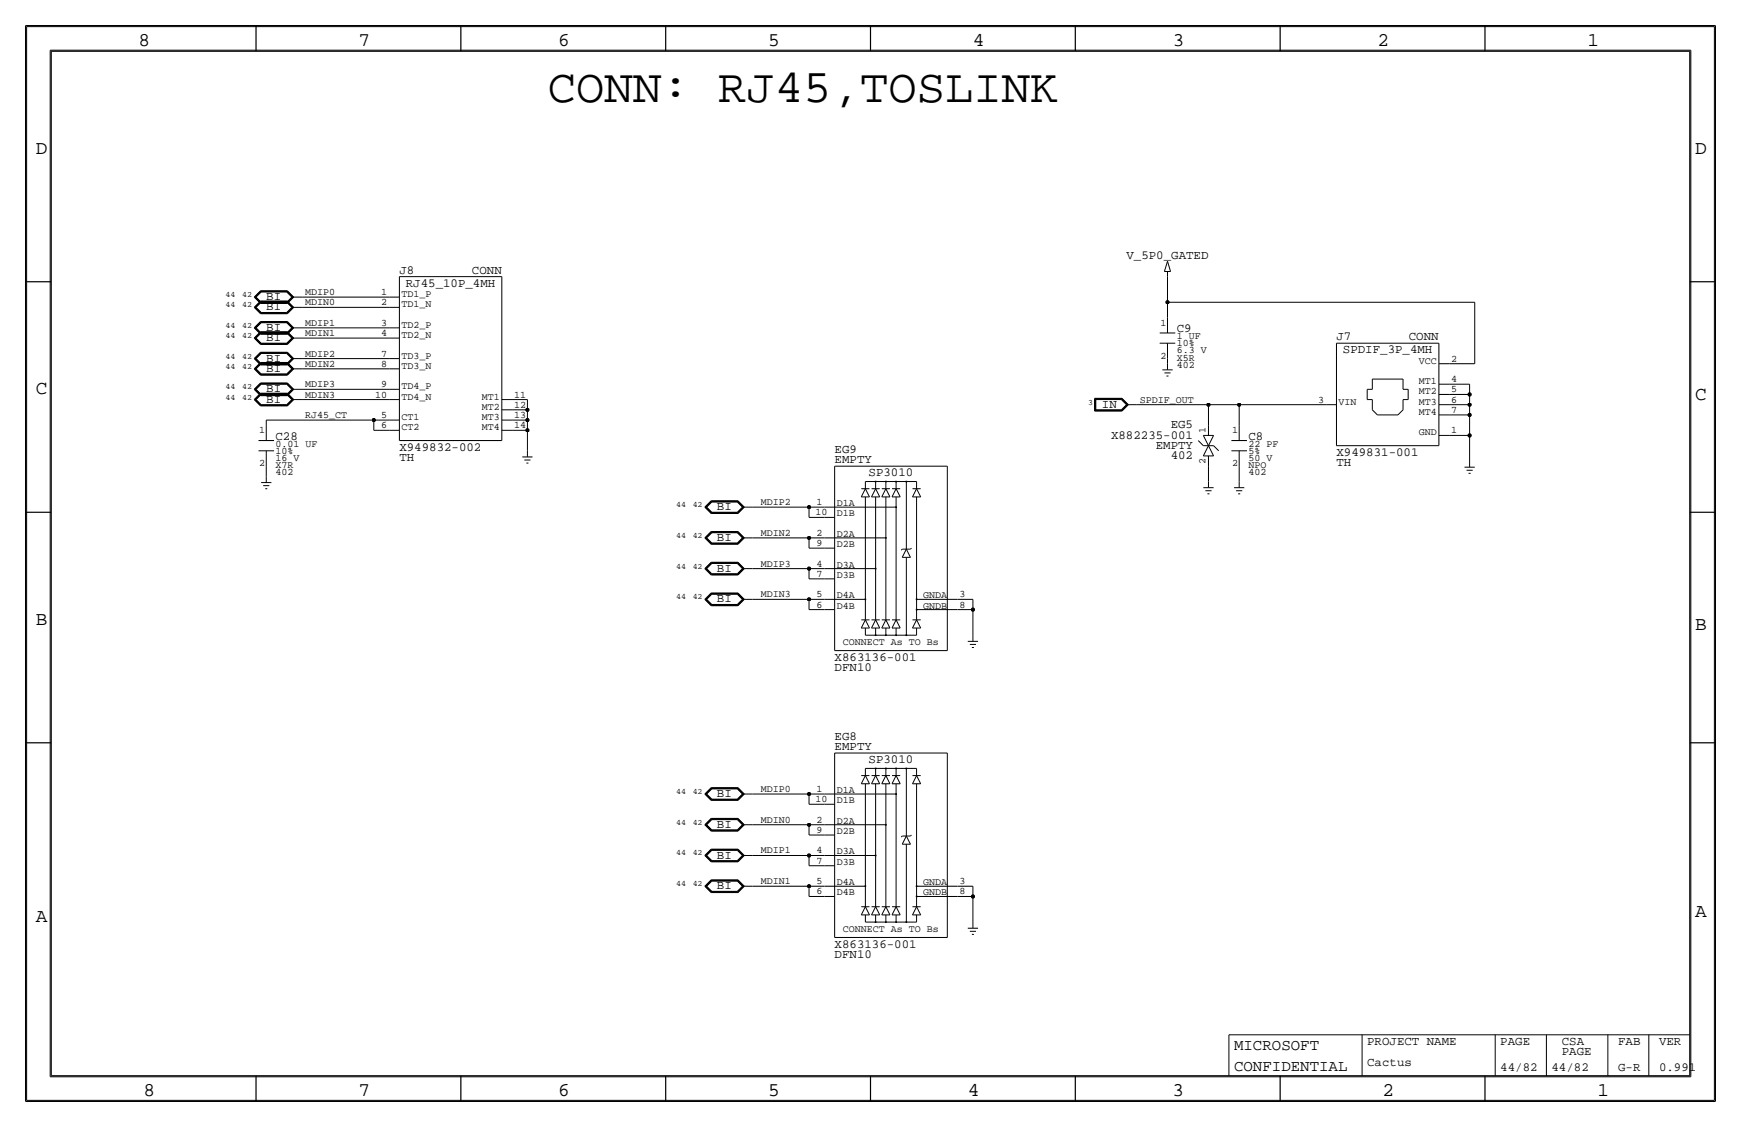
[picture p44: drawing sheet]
<svg xmlns="http://www.w3.org/2000/svg" width="432mm" height="279mm" viewBox="0 0 432 279" stroke-linecap="round" stroke-linejoin="round" font-family="sans-serif">
<defs><g id="words">
<text font-size="11.7" x="135.9" y="25.4">CONN: RJ45,TOSLINK</text>
<g font-size="4.8">
<text x="34.3" y="11.4">8</text>
<text x="88.9" y="11.4">7</text>
<text x="138.5" y="11.4">6</text>
<text x="190.5" y="11.4">5</text>
<text x="241.3" y="11.4">4</text>
<text x="290.8" y="11.4">3</text>
<text x="341.6" y="11.4">2</text>
<text x="393.7" y="11.4">1</text>
<text x="8.9" y="38.1">D</text>
<text x="420.4" y="38.1">D</text>
<text x="8.9" y="97.8">C</text>
<text x="420.4" y="99.1">C</text>
<text x="8.9" y="154.9">B</text>
<text x="420.4" y="156.2">B</text>
<text x="420.4" y="227.3">A</text>
<text x="8.9" y="228.6">A</text>
<text x="35.6" y="271.8">8</text>
<text x="88.9" y="271.8">7</text>
<text x="138.4" y="271.8">6</text>
<text x="190.5" y="271.8">5</text>
<text x="240" y="271.8">4</text>
<text x="290.8" y="271.8">3</text>
<text x="342.9" y="271.8">2</text>
<text x="396.2" y="271.8">1</text>
</g>
<g font-size="3.9">
<text x="306.1" y="260.4">MICROSOFT</text>
<text x="306.1" y="265.4">CONFIDENTIAL</text>
</g>
<g font-size="3.1">
<text x="279.4" y="64.1">V_5P0_GATED</text>
<text x="99.1" y="67.8">J8</text>
<text x="100.7" y="71.1">RJ45_10P_4MH</text>
<text x="117.1" y="67.8">CONN</text>
<text x="66" y="77">BI</text>
<text x="66" y="74.4">BI</text>
<text x="66" y="82">BI</text>
<text x="291.8" y="82.3">C9</text>
<text x="66" y="89.7">BI</text>
<text x="66" y="84.6">BI</text>
<text x="331.5" y="84.3">J7</text>
<text x="333.1" y="87.6">SPDIF_3P_4MH</text>
<text x="349.4" y="84.3">CONN</text>
<text x="66" y="92.2">BI</text>
<text x="66" y="99.8">BI</text>
<text x="66" y="97.3">BI</text>
<text x="273.3" y="101.1">IN</text>
<text x="290.4" y="106.2">EG5</text>
<text x="68.3" y="109">C28</text>
<text x="99.1" y="111.8">X949832-002</text>
<text x="207" y="112.3">EG9</text>
<text x="275.6" y="108.7">X882235-001</text>
<text x="286.7" y="111.3">EMPTY</text>
<text x="290.4" y="113.8">402</text>
<text x="309.6" y="109">C8</text>
<text x="331.5" y="113">X949831-001</text>
<text x="99.1" y="114.3">TH</text>
<text x="207" y="114.8">EMPTY</text>
<text x="215.4" y="118.1">SP3010</text>
<text x="331.5" y="115.6">TH</text>
<text x="177.8" y="126.5">BI</text>
<text x="177.8" y="134.1">BI</text>
<text x="177.8" y="141.7">BI</text>
<text x="177.8" y="149.4">BI</text>
<text x="207" y="166.4">DFN10</text>
<text x="207" y="163.8">X863136-001</text>
<text x="207" y="183.4">EG8</text>
<text x="207" y="185.9">EMPTY</text>
<text x="215.4" y="189.2">SP3010</text>
<text x="177.8" y="197.6">BI</text>
<text x="177.8" y="205.2">BI</text>
<text x="177.8" y="212.9">BI</text>
<text x="177.8" y="220.5">BI</text>
<text x="207" y="237.5">DFN10</text>
<text x="207" y="235">X863136-001</text>
<text x="339.1" y="259.1">PROJECT NAME</text>
<text x="372.1" y="259.1">PAGE</text>
<text x="387.4" y="259.1">CSA</text>
<text x="387.4" y="261.6">PAGE</text>
<text x="401.3" y="259.1">FAB</text>
<text x="411.5" y="259.1">VER</text>
<text x="339.1" y="264.2">Cactus</text>
<text x="372.1" y="265.4">44/82</text>
<text x="384.8" y="265.4">44/82</text>
<text x="401.3" y="265.4">G-R</text>
<text x="411.5" y="265.4">0.991</text>
</g>
<g font-size="2.5">
<text x="75.7" y="73.2">MDIP0</text>
<text x="75.7" y="75.7">MDIN0</text>
<text x="94.5" y="73.2">1</text>
<text x="94.5" y="75.7">2</text>
<text x="99.6" y="73.7">TD1_P</text>
<text x="99.6" y="76.2">TD1_N</text>
<text x="75.7" y="80.8">MDIP1</text>
<text x="75.7" y="83.3">MDIN1</text>
<text x="94.5" y="80.8">3</text>
<text x="94.5" y="83.3">4</text>
<text x="99.6" y="81.3">TD2_P</text>
<text x="99.6" y="83.8">TD2_N</text>
<text x="287.8" y="80.8">1</text>
<text x="75.7" y="88.4">MDIP2</text>
<text x="94.5" y="88.4">7</text>
<text x="99.6" y="88.9">TD3_P</text>
<text x="287.8" y="88.9">2</text>
<text x="291.8" y="85.9">10%</text>
<text x="291.8" y="87.6">6.3 V</text>
<text x="291.8" y="89.4">X5R</text>
<text x="291.8" y="84.1">1 UF</text>
<text x="359.9" y="89.7">2</text>
<text x="75.7" y="90.9">MDIN2</text>
<text x="94.5" y="90.9">8</text>
<text x="99.6" y="91.4">TD3_N</text>
<text x="291.8" y="91.2">402</text>
<text x="351.9" y="90.2">VCC</text>
<text x="351.9" y="95.2">MT1</text>
<text x="359.9" y="94.7">4</text>
<text x="75.7" y="96">MDIP3</text>
<text x="75.7" y="98.6">MDIN3</text>
<text x="93" y="98.6">10</text>
<text x="94.5" y="96">9</text>
<text x="99.6" y="96.5">TD4_P</text>
<text x="99.6" y="99.1">TD4_N</text>
<text x="119.5" y="99.1">MT1</text>
<text x="119.5" y="101.6">MT2</text>
<text x="127.5" y="101.1">12</text>
<text x="127.5" y="98.6">11</text>
<text x="282.7" y="99.8">SPDIF_OUT</text>
<text x="326.9" y="99.8">3</text>
<text x="332" y="100.3">VIN</text>
<text x="351.9" y="97.8">MT2</text>
<text x="351.9" y="100.3">MT3</text>
<text x="359.9" y="99.8">6</text>
<text x="359.9" y="97.3">5</text>
<text x="64.3" y="107.4">1</text>
<text x="75.7" y="103.6">RJ45_CT</text>
<text x="94.5" y="106.2">6</text>
<text x="94.5" y="103.6">5</text>
<text x="99.6" y="106.7">CT2</text>
<text x="99.6" y="104.1">CT1</text>
<text x="119.5" y="106.7">MT4</text>
<text x="119.5" y="104.1">MT3</text>
<text x="127.5" y="106.2">14</text>
<text x="127.5" y="103.6">13</text>
<text x="299" y="107.4" transform="rotate(-90 299 107.4)">1</text>
<text x="305.6" y="107.4">1</text>
<text x="351.9" y="107.9">GND</text>
<text x="351.9" y="102.9">MT4</text>
<text x="359.9" y="102.4">7</text>
<text x="359.9" y="107.4">1</text>
<text x="68.3" y="112.5">10%</text>
<text x="68.3" y="110.7">0.01 UF</text>
<text x="309.6" y="112.5">5%</text>
<text x="309.6" y="110.7">22 PF</text>
<text x="64.3" y="115.6">2</text>
<text x="68.3" y="117.9">402</text>
<text x="68.3" y="114.3">16 V</text>
<text x="68.3" y="116.1">X7R</text>
<text x="299" y="115" transform="rotate(-90 299 115)">2</text>
<text x="305.6" y="115.6">2</text>
<text x="309.6" y="117.9">402</text>
<text x="309.6" y="116.1">NPO</text>
<text x="309.6" y="114.3">50 V</text>
<text x="188.7" y="125.2">MDIP2</text>
<text x="202.5" y="125.2">1</text>
<text x="207.5" y="125.5">D1A</text>
<text x="202.3" y="127.7">10</text>
<text x="207.5" y="128">D1B</text>
<text x="188.7" y="132.8">MDIN2</text>
<text x="202.5" y="135.4">9</text>
<text x="202.5" y="132.8">2</text>
<text x="207.5" y="133.1">D2A</text>
<text x="207.5" y="135.6">D2B</text>
<text x="188.7" y="140.5">MDIP3</text>
<text x="202.5" y="143">7</text>
<text x="202.5" y="140.5">4</text>
<text x="207.5" y="143.3">D3B</text>
<text x="207.5" y="140.7">D3A</text>
<text x="188.7" y="148.1">MDIN3</text>
<text x="202.5" y="148.1">5</text>
<text x="207.5" y="148.3">D4A</text>
<text x="229" y="148.3">GNDA</text>
<text x="238" y="148.1">3</text>
<text x="202.5" y="150.6">6</text>
<text x="207.5" y="150.9">D4B</text>
<text x="229" y="150.9">GNDB</text>
<text x="238" y="150.6">8</text>
<text x="209.1" y="160">CONNECT As TO Bs</text>
<text x="188.7" y="196.3">MDIP0</text>
<text x="202.5" y="196.3">1</text>
<text x="207.5" y="196.6">D1A</text>
<text x="188.7" y="204">MDIN0</text>
<text x="202.3" y="198.9">10</text>
<text x="202.5" y="204">2</text>
<text x="207.5" y="199.1">D1B</text>
<text x="202.5" y="206.5">9</text>
<text x="207.5" y="204.2">D2A</text>
<text x="207.5" y="206.8">D2B</text>
<text x="188.7" y="211.6">MDIP1</text>
<text x="202.5" y="214.1">7</text>
<text x="202.5" y="211.6">4</text>
<text x="207.5" y="214.4">D3B</text>
<text x="207.5" y="211.8">D3A</text>
<text x="188.7" y="219.2">MDIN1</text>
<text x="202.5" y="221.7">6</text>
<text x="202.5" y="219.2">5</text>
<text x="207.5" y="219.5">D4A</text>
<text x="207.5" y="222">D4B</text>
<text x="229" y="219.5">GNDA</text>
<text x="229" y="222">GNDB</text>
<text x="238" y="221.7">8</text>
<text x="238" y="219.2">3</text>
<text x="209.1" y="231.1">CONNECT As TO Bs</text>
</g>
<g font-size="2">
<text x="55.9" y="76.2">44</text>
<text x="55.9" y="73.7">44</text>
<text x="60" y="76.2">42</text>
<text x="60" y="73.7">42</text>
<text x="55.9" y="83.8">44</text>
<text x="55.9" y="81.3">44</text>
<text x="60" y="83.8">42</text>
<text x="60" y="81.3">42</text>
<text x="55.9" y="88.9">44</text>
<text x="60" y="88.9">42</text>
<text x="55.9" y="91.4">44</text>
<text x="60" y="91.4">42</text>
<text x="55.9" y="99.1">44</text>
<text x="55.9" y="96.5">44</text>
<text x="60" y="99.1">42</text>
<text x="60" y="96.5">42</text>
<text x="269.9" y="100.3">3</text>
<text x="167.7" y="125.7">44</text>
<text x="171.8" y="125.7">42</text>
<text x="167.7" y="133.3">44</text>
<text x="171.8" y="133.3">42</text>
<text x="167.7" y="141">44</text>
<text x="171.8" y="141">42</text>
<text x="167.7" y="148.6">44</text>
<text x="171.8" y="148.6">42</text>
<text x="167.7" y="196.8">44</text>
<text x="171.8" y="196.8">42</text>
<text x="167.7" y="204.5">44</text>
<text x="171.8" y="204.5">42</text>
<text x="167.7" y="212.1">44</text>
<text x="171.8" y="212.1">42</text>
<text x="167.7" y="219.7">44</text>
<text x="171.8" y="219.7">42</text>
</g>
</g></defs>
<!-- layer: Nets -->
<g fill="none" stroke="#000" stroke-width=".25">
<path d="M74.9 76.2h21.6zM74.9 73.7h21.6zM289.6 68.6v6.3zM289.6 74.9v3.8zM289.6 74.9h76.2zM365.8 74.9v15.3zM74.9 99.1h21.6zM74.9 96.5h21.6zM74.9 91.4h21.6zM74.9 88.9h21.6zM74.9 83.8h21.6zM74.9 81.3h21.6z"/>
<path d="M127 99.1h3.8zM130.8 99.1v2.5zM289.6 88.9v1.3zM359.4 95.2h5.1zM359.4 97.8h5.1zM359.4 90.2h6.4zM364.5 97.8v2.5zM364.5 95.3v2.5zM66 115.6v2.5zM66 104.1v1.3zM66 104.1h26.7zM92.7 104.1h3.8z"/>
<path d="M92.7 104.1v2.6zM92.7 106.7h3.8zM127 104.1h3.8zM127 106.7h3.8zM127 101.6h3.8zM130.8 101.6v2.5zM130.8 104.1v2.6zM130.8 106.7v5.1zM281.9 100.3h17.8zM299.7 115.6v3.8zM299.7 100.3h7.6zM299.7 100.3v5.1z"/>
<path d="M307.3 115.6v3.8zM307.3 100.3h21.6zM307.3 100.3v5.1zM359.4 107.9h5.1zM359.4 102.9h5.1zM359.4 100.3h5.1zM364.5 102.9v5zM364.5 107.9v6.4zM364.5 100.3v2.6zM186.7 125.7h14zM186.7 133.4h14zM200.7 128.3h3.8z"/>
<path d="M200.7 135.9h3.8zM200.7 125.7h3.8zM200.7 125.7v2.6zM200.7 133.4h3.8zM200.7 133.4v2.5zM186.7 148.6h14zM186.7 141h14zM200.7 151.1h3.8zM200.7 143.5h3.8zM200.7 148.6h3.8zM200.7 148.6v2.5zM200.7 141h3.8z"/>
<path d="M200.7 141v2.5zM237.5 148.6h3.8zM237.5 151.1h3.8zM241.3 148.6v2.5zM241.3 151.1v6.4zM186.7 196.9h14zM200.7 199.4h3.8zM200.7 196.9h3.8zM200.7 196.9v2.5zM186.7 212.1h14zM186.7 219.7h14zM186.7 204.5h14z"/>
<path d="M200.7 214.6h3.8zM200.7 207h3.8zM200.7 212.1h3.8zM200.7 212.1v2.5zM200.7 219.7h3.8zM200.7 219.7v2.6zM200.7 204.5h3.8zM200.7 204.5v2.5zM237.5 219.7h3.8zM241.3 219.7v2.6zM200.7 222.3h3.8zM237.5 222.3h3.8z"/>
<path d="M241.3 222.3v6.3z"/>
</g>
<g fill="#000" stroke="#000" stroke-width=".25">
<circle cx="289.6" cy="74.9" r=".41"/>
<circle cx="364.5" cy="97.8" r=".41"/>
<circle cx="92.7" cy="104.1" r=".41"/>
<circle cx="130.8" cy="106.7" r=".41"/>
<circle cx="130.8" cy="101.6" r=".41"/>
<circle cx="130.8" cy="104.1" r=".41"/>
<circle cx="299.7" cy="100.3" r=".41"/>
<circle cx="307.3" cy="100.3" r=".41"/>
<circle cx="364.5" cy="100.3" r=".41"/>
<circle cx="364.5" cy="108" r=".41"/>
<circle cx="364.5" cy="102.9" r=".41"/>
<circle cx="200.7" cy="133.4" r=".41"/>
<circle cx="200.7" cy="125.7" r=".41"/>
<circle cx="200.7" cy="141" r=".41"/>
<circle cx="200.7" cy="148.6" r=".41"/>
<circle cx="241.3" cy="151.1" r=".41"/>
<circle cx="200.7" cy="196.9" r=".41"/>
<circle cx="200.7" cy="219.7" r=".41"/>
<circle cx="200.7" cy="204.5" r=".41"/>
<circle cx="200.7" cy="212.1" r=".41"/>
<circle cx="241.3" cy="222.3" r=".41"/>
</g>
<!-- layer: Components -->
<g fill="none" stroke="#000" stroke-width=".25">
<path d="M63 76.2l1.6-1.6zM63 73.7l1.6-1.6zM63 76.2l1.6 1.6zM63 73.7l1.6 1.5zM63.2 76.2l1.5 1.5zM63.2 73.7l1.5 1.4zM63.2 76.2l1.5-1.5zM63.2 73.7l1.5-1.5zM63.3 76.2l1.4-1.4zM63.3 73.7l1.4-1.4zM63.3 76.2l1.4 1.4zM63.3 73.7l1.4 1.3z"/>
<path d="M63.5 76.2l1.3-1.3zM63.5 76.2l1.3 1.3zM63.5 73.7l1.3 1.2zM64.6 79.7h6.7zM64.6 74.6h6.7zM64.6 72.1h6.7zM64.6 77.8h6.7zM64.6 75.2h6.7zM64.7 77.7h6.5zM64.7 75.1h6.5zM64.7 79.8h6.5zM64.7 74.7h6.5z"/>
<path d="M64.7 72.2h6.5zM64.7 77.6h6.5zM64.7 75h6.5zM64.7 79.9h6.5zM64.7 74.8h6.5zM64.7 72.3h6.5zM64.8 72.4l-1.3 1.3zM64.8 77.5h6.3zM64.8 74.9h6.3zM64.8 72.4h6.3zM71.1 74.9l1.3 1.3zM71.1 72.4l1.3 1.3z"/>
<path d="M71.1 77.5l1.3-1.3zM71.1 74.9l1.3-1.2zM71.2 77.6l1.3-1.4zM71.2 75l1.3-1.3zM71.2 79.9l1.3 1.4zM71.2 74.8l1.3 1.4zM71.2 72.3l1.3 1.4zM71.2 79.8l1.5 1.5zM71.2 74.7l1.5 1.5zM71.2 72.2l1.5 1.5zM71.2 77.7l1.5-1.5zM71.2 75.1l1.5-1.4z"/>
<path d="M71.3 77.8l1.5-1.6zM71.3 75.2l1.5-1.5zM71.3 79.7l1.5 1.6zM71.3 74.6l1.5 1.6zM71.3 72.1l1.5 1.6zM72.4 76.2h2.5zM72.4 73.7h2.5zM96.5 73.7h2.6zM96.5 76.2h2.6zM99.1 68.6h25.4zM99.1 68.6v40.6zM124.5 68.6v40.6z"/>
<path d="M288.8 67.3h1.5zM289.6 78.7v3.9zM289.6 67.3v1.3zM289.6 64.8l.7 2.5zM289.6 64.8l-.8 2.5zM63 99.1l1.6-1.6zM63 96.5l1.6-1.6zM63 91.4l1.6-1.5zM63 88.9l1.6-1.6zM63 83.8l1.6-1.6zM63 81.3l1.6-1.6zM63 99.1l1.6 1.5z"/>
<path d="M63 96.5l1.6 1.6zM63 91.4l1.6 1.6zM63 88.9l1.6 1.6zM63 83.8l1.6 1.6zM63 81.3l1.6 1.6zM63.2 99.1l1.5 1.4zM63.2 96.5l1.5 1.5zM63.2 91.4l1.5 1.5zM63.2 88.9l1.5 1.5zM63.2 83.8l1.5 1.5zM63.2 81.3l1.5 1.5zM63.2 99.1l1.5-1.5z"/>
<path d="M63.2 96.5l1.5-1.5zM63.2 91.4l1.5-1.4zM63.2 88.9l1.5-1.5zM63.2 83.8l1.5-1.5zM63.2 81.3l1.5-1.5zM63.3 99.1l1.4-1.4zM63.3 96.5l1.4-1.4zM63.3 91.4l1.4-1.3zM63.3 88.9l1.4-1.4zM63.3 83.8l1.4-1.4zM63.3 81.3l1.4-1.4zM63.3 99.1l1.4 1.3z"/>
<path d="M63.3 96.5l1.4 1.4zM63.3 91.4l1.4 1.4zM63.3 88.9l1.4 1.4zM63.3 83.8l1.4 1.4zM63.3 81.3l1.4 1.4zM63.5 99.1l1.3-1.3zM63.5 91.4l1.3-1.2zM63.5 83.8l1.3-1.3zM63.5 81.3l1.3-1.3zM63.5 99.1l1.3 1.2zM63.5 96.5l1.3 1.3zM63.5 91.4l1.3 1.3z"/>
<path d="M63.5 88.9l1.3 1.3zM63.5 83.8l1.3 1.3zM63.5 81.3l1.3 1.2zM64.6 97.5h6.7zM64.6 94.9h6.7zM64.6 89.9h6.7zM64.6 87.3h6.7zM64.6 82.2h6.7zM64.6 98.1h6.7zM64.6 93h6.7zM64.6 90.5h6.7zM64.6 85.4h6.7z"/>
<path d="M64.6 82.9h6.7zM64.7 98h6.5zM64.7 92.9h6.5zM64.7 90.4h6.5zM64.7 85.3h6.5zM64.7 82.8h6.5zM64.7 97.6h6.5zM64.7 95h6.5zM64.7 90h6.5zM64.7 87.4h6.5zM64.7 82.3h6.5zM64.7 97.9h6.5z"/>
<path d="M64.7 92.8h6.5zM64.7 90.3h6.5zM64.7 85.2h6.5zM64.7 82.7h6.5zM64.7 97.7h6.5zM64.7 95.1h6.5zM64.7 90.1h6.5zM64.7 87.5h6.5zM64.7 82.4h6.5zM64.8 95.2l-1.3 1.3zM64.8 87.6l-1.3 1.3zM64.8 97.8h6.3z"/>
<path d="M64.8 95.2h6.3zM64.8 92.7h6.3zM64.8 90.2h6.3zM64.8 87.6h6.3zM64.8 85.1h6.3zM64.8 82.5h6.3zM64.8 80h6.3zM71.1 97.8l1.3 1.3zM71.1 95.2l1.3 1.3zM71.1 90.2l1.3 1.2zM71.1 87.6l1.3 1.3zM71.1 82.5l1.3 1.3z"/>
<path d="M71.1 80l1.3 1.3zM71.1 97.8l1.3-1.3zM71.1 92.7l1.3-1.3zM71.1 90.2l1.3-1.3zM71.1 85.1l1.3-1.3zM71.1 82.5l1.3-1.2zM71.2 97.9l1.3-1.4zM71.2 92.8l1.3-1.4zM71.2 90.3l1.3-1.4zM71.2 85.2l1.3-1.4zM71.2 82.7l1.3-1.4zM71.2 97.7l1.3 1.4z"/>
<path d="M71.2 95.1l1.3 1.4zM71.2 90.1l1.3 1.3zM71.2 87.5l1.3 1.4zM71.2 82.4l1.3 1.4zM71.2 97.6l1.5 1.5zM71.2 95l1.5 1.5zM71.2 90l1.5 1.4zM71.2 87.4l1.5 1.5zM71.2 82.3l1.5 1.5zM71.2 98l1.5-1.5zM71.2 92.9l1.5-1.5zM71.2 90.4l1.5-1.5z"/>
<path d="M71.2 85.3l1.5-1.5zM71.2 82.8l1.5-1.5zM71.3 98.1l1.5-1.6zM71.3 93l1.5-1.6zM71.3 90.5l1.5-1.6zM71.3 85.4l1.5-1.6zM71.3 82.9l1.5-1.6zM71.3 97.5l1.5 1.6zM71.3 94.9l1.5 1.6zM71.3 89.9l1.5 1.5zM71.3 87.3l1.5 1.6zM71.3 82.2l1.5 1.6z"/>
<path d="M72.4 99.1h2.5zM72.4 96.5h2.5zM72.4 91.4h2.5zM72.4 88.9h2.5zM72.4 83.8h2.5zM72.4 81.3h2.5zM96.5 81.3h2.6zM96.5 83.8h2.6zM96.5 88.9h2.6zM96.5 91.4h2.6zM96.5 96.5h2.6zM96.5 99.1h2.6z"/>
<path d="M124.5 99.1h2.5zM271.5 98.8h6.8zM271.5 98.8v3.1zM271.6 98.9v2.9zM271.6 98.9h6.6zM271.7 99v2.7zM271.7 99h6.5zM271.8 99.1h6.3zM271.8 99.1v2.5zM278.1 99.1l1.3 1.2zM278.2 99l1.4 1.3zM278.2 98.9l1.5 1.4z"/>
<path d="M278.3 98.8l1.6 1.5zM287.6 82.6h3.9zM287.6 85.1h3.9zM288.3 91.7h2.5zM288.8 92.5h1.5zM289.3 93.2h.5zM289.6 85.1v3.8zM289.6 90.2v1.5zM331.5 85.1h25.4zM331.5 85.1v25.4zM339.1 99.1h1.3zM339.1 96.5h1.3z"/>
<path d="M339.1 96.5v2.6zM340.4 94h7.6zM340.4 94v2.5zM340.4 99.1v2.5zM348 99.1h1.2zM348 94v2.5zM348 96.5h1.3zM348 99.1v2.5zM349.2 96.5v2.6zM356.9 85.1v25.4zM356.9 97.8h2.5zM356.9 95.2h2.5z"/>
<path d="M356.9 90.2h2.5zM64.1 109.2h3.9zM64.1 111.8h3.9zM64.6 100.6h6.7zM64.7 100.5h6.5zM64.7 100.4h6.5zM64.8 119.6h2.5zM64.8 100.3h6.3zM66 118.1v1.5zM66 105.4v3.8zM66 111.8v3.8zM71.1 100.3l1.3-1.2z"/>
<path d="M71.2 100.4l1.3-1.3zM71.2 100.5l1.5-1.4zM71.3 100.6l1.5-1.5zM96.5 106.7h2.6zM96.5 104.1h2.6zM99.1 109.2h25.4zM124.5 106.7h2.5zM124.5 104.1h2.5zM124.5 101.6h2.5zM129.5 113.3h2.6zM130 114h1.6zM130.6 114.8h.5z"/>
<path d="M130.8 111.8v1.5zM207 115.6v45.7zM207 115.6h27.9zM214.6 119.4v1.8zM214.6 119.4h12.7zM217.1 119.3l.2 .1zM217.2 119.4v1.8zM219.6 119.3l.2 .1zM219.7 119.4v1.8zM222.2 119.3l.1 .1zM222.2 119.4v1.8zM224.7 119.3l.2 .1z"/>
<path d="M224.8 119.4v16.7zM227.3 119.4v1.8zM234.9 115.6v45.7zM271.5 101.9h6.8zM271.6 101.8h6.6zM271.7 101.7h6.5zM271.8 101.6h6.3zM278.1 101.6l1.3-1.3zM278.2 101.7l1.4-1.4zM278.2 101.8l1.5-1.5zM278.3 101.9l1.6-1.6zM279.4 100.3h2.5z"/>
<path d="M297.2 109.2l1.2 1.3zM298.4 108h2.6zM298.5 110.5h2.5zM298.5 113h2.5zM298.5 108l2.5 5zM299.7 119.4v1.5zM299.7 105.4v2.6zM299.7 113v2.6zM301 110.5l1.3 1.3zM301 108l-2.5 5zM305.4 109.2h3.9zM305.4 111.8h3.9z"/>
<path d="M307.3 119.4v1.5zM307.3 105.4v3.8zM307.3 111.8v3.8zM328.9 100.3h2.6zM331.5 110.5h25.4zM340.4 101.6l1.2 1.3zM341.6 102.9h5.1zM348 101.6l-1.3 1.3zM356.9 108h2.5zM356.9 102.9h2.5zM356.9 100.3h2.5zM363.2 115.8h2.6z"/>
<path d="M363.7 116.6h1.6zM364.2 117.3h.5zM364.5 114.3v1.5zM65.3 120.4h1.5zM65.8 121.2h.5zM174.8 133.3l1.6 1.6zM174.8 125.7l1.6 1.6zM174.8 133.3l1.6-1.5zM174.8 125.7l1.6-1.5zM175 133.4l1.4 1.4zM175 125.7l1.4 1.5zM175 133.3l1.4-1.4z"/>
<path d="M175 125.7l1.4-1.4zM175.1 133.3l1.4-1.3zM175.1 125.7l1.4-1.3zM175.1 133.4l1.4 1.3zM175.1 125.7l1.4 1.4zM175.3 133.4l1.2 1.2zM175.3 125.7l1.2 1.3zM175.3 133.3l1.2-1.2zM175.3 125.7l1.2-1.2zM176.4 139.4h6.6zM176.4 131.8h6.6zM176.4 124.2h6.6z"/>
<path d="M176.4 134.9h6.6zM176.4 127.3h6.6zM176.4 139.5h6.6zM176.4 131.9h6.6zM176.4 124.3h6.6zM176.4 134.8h6.6zM176.4 127.2h6.6zM176.5 134.7h6.4zM176.5 127.1h6.4zM176.5 139.6h6.4zM176.5 132h6.4zM176.5 124.4h6.4z"/>
<path d="M176.5 134.6h6.4zM176.5 127h6.4zM176.5 139.7h6.4zM176.5 132.1h6.4zM176.5 124.5h6.4zM182.9 139.7l1.2 1.3zM182.9 132.1l1.2 1.2zM182.9 124.5l1.2 1.2zM182.9 134.6l1.3-1.2zM182.9 127l1.3-1.3zM182.9 134.7l1.4-1.3zM182.9 127.1l1.4-1.4z"/>
<path d="M182.9 139.6l1.4 1.4zM182.9 132l1.4 1.3zM182.9 124.4l1.4 1.3zM183 134.8l1.5-1.5zM183 127.2l1.5-1.5zM183 139.5l1.5 1.5zM183 131.9l1.5 1.4zM183 124.3l1.5 1.4zM183 134.9l1.6-1.6zM183 127.3l1.6-1.6zM183 139.4l1.6 1.6zM183 131.8l1.6 1.5z"/>
<path d="M183 124.2l1.6 1.5zM184.2 133.3h2.5zM184.2 125.7h2.5zM204.5 125.7h17.7zM204.5 128.3h2.5zM204.5 133.3h15.2zM204.5 135.9h2.5zM213.6 121.2h2zM213.6 123.2h2zM214.6 121.2l-1 2zM214.6 121.2l1 2zM214.6 123.2v30.5z"/>
<path d="M216.2 123.2h2zM216.2 121.2h2zM217.2 121.2l-1 2zM217.2 121.2l1 2zM217.2 123.2v30.5zM218.7 123.2h2zM218.7 121.2h2zM219.6 133.3l.2 .1zM219.7 121.2l-1 2zM219.7 121.2l1 2zM219.7 123.2v30.5zM221.2 123.2h2.1z"/>
<path d="M221.2 121.2h2.1zM222.2 125.7l.1 .1zM222.2 121.2l-1 2zM222.2 121.2l1.1 2zM222.2 123.2v30.5zM223.8 136.1l-.3 .3zM223.8 138.2h2zM223.8 136.1h2zM224.8 136.1l-1 2.1zM224.8 138.2v19.3zM224.8 136.1l1 2.1zM225.8 136.1l.3-.2z"/>
<path d="M226.3 123.2h2zM226.3 121.2h2zM227.3 121.2l-1 2zM227.3 121.2l1 2zM227.3 123.2v30.5zM298.4 120.9h2.6zM299 121.7h1.5zM299.5 122.4h.5zM306.1 120.9h2.5zM306.6 121.7h1.5zM307.1 122.4h.5zM174.8 148.6l1.6 1.6z"/>
<path d="M174.8 141l1.6 1.5zM174.8 148.6l1.6-1.6zM174.8 141l1.6-1.6zM175 148.6l1.4 1.5zM175 141l1.4 1.4zM175 148.6l1.4-1.5zM175 141l1.4-1.5zM175.1 148.6l1.4-1.4zM175.1 141l1.4-1.4zM175.1 148.6l1.4 1.4zM175.1 141l1.4 1.3zM175.3 148.6l1.2 1.3z"/>
<path d="M175.3 141l1.2 1.2zM175.3 148.6l1.2-1.3zM175.3 141l1.2-1.3zM176.4 147h6.6zM176.4 150.2h6.6zM176.4 142.5h6.6zM176.4 147.1h6.6zM176.4 150.1h6.6zM176.4 142.4h6.6zM176.5 150h6.4zM176.5 142.3h6.4zM176.5 147.2h6.4z"/>
<path d="M176.5 149.9h6.4zM176.5 142.2h6.4zM176.5 147.3h6.4zM182.9 147.3l1.2 1.3zM182.9 149.9l1.3-1.3zM182.9 142.2l1.3-1.2zM182.9 150l1.4-1.4zM182.9 142.3l1.4-1.3zM182.9 147.2l1.4 1.4zM183 150.1l1.5-1.5zM183 142.4l1.5-1.4zM183 147.1l1.5 1.5z"/>
<path d="M183 150.2l1.6-1.6zM183 142.5l1.6-1.5zM183 147l1.6 1.6zM184.2 148.6h2.5zM184.2 141h2.5zM204.5 143.5h2.5zM204.5 148.6h10.1zM204.5 141h12.7zM204.5 151.1h2.5zM213.6 153.7h2zM213.6 155.7h2zM214.5 148.5l.2 .1z"/>
<path d="M214.6 153.7l-1 2zM214.6 155.7v1.8zM214.6 157.5h12.7zM214.6 153.7l1 2zM216.2 155.7h2zM216.2 153.7h2zM217.1 140.9l.2 .1zM217.1 157.4l.2 .1zM217.2 153.7l-1 2zM217.2 155.7v1.8zM217.2 153.7l1 2zM218.7 155.7h2z"/>
<path d="M218.7 153.7h2zM219.6 157.4l.2 .1zM219.7 153.7l-1 2zM219.7 155.7v1.8zM219.7 153.7l1 2zM221.2 155.7h2.1zM221.2 153.7h2.1zM222.2 157.4l.1 .1zM222.2 153.7l-1 2zM222.2 155.7v1.8zM222.2 153.7l1.1 2zM224.7 157.4l.2 .1z"/>
<path d="M226.3 155.7h2zM226.3 153.7h2zM227.2 148.5l.2 .1zM227.2 151.1l.2 .1zM227.3 148.6h10.2zM227.3 151.1h10.2zM227.3 153.7l-1 2zM227.3 155.7v1.8zM227.3 153.7l1 2zM240 159h2.6zM240.5 159.8h1.6zM241.3 157.5v1.5z"/>
<path d="M207 161.3h27.9zM241 160.5h.6zM174.8 196.9l1.6 1.5zM174.8 196.8l1.6-1.5zM175 196.8l1.4 1.5zM175 196.8l1.4-1.4zM175.1 196.8l1.4-1.3zM175.1 196.9l1.4 1.3zM175.3 196.9l1.2 1.2zM175.3 196.8l1.2-1.2zM176.4 195.3h6.6zM176.4 198.4h6.6z"/>
<path d="M176.4 195.4h6.6zM176.4 198.3h6.6zM176.5 198.2h6.4zM176.5 195.5h6.4zM176.5 198.1h6.4zM176.5 195.6h6.4zM182.9 195.6l1.2 1.2zM182.9 198.1l1.3-1.2zM182.9 198.2l1.4-1.3zM182.9 195.5l1.4 1.3zM183 198.3l1.5-1.5zM183 195.4l1.5 1.4z"/>
<path d="M183 198.4l1.6-1.5zM183 195.3l1.6 1.5zM184.2 196.8h2.5zM204.5 196.9h17.7zM204.5 199.4h2.5zM207 186.7v45.7zM207 186.7h27.9zM213.6 192.3h2zM213.6 194.3h2zM214.6 192.3l-1 2zM214.6 190.5v1.8zM214.6 192.3l1 2z"/>
<path d="M214.6 190.5h12.7zM214.6 194.3v30.5zM216.2 194.3h2zM216.2 192.3h2zM217.1 190.5h.2zM217.2 192.3l-1 2zM217.2 190.5v1.8zM217.2 192.3l1 2zM217.2 194.3v30.5zM218.7 194.3h2zM218.7 192.3h2zM219.6 190.5h.2z"/>
<path d="M219.7 192.3l-1 2zM219.7 190.5v1.8zM219.7 192.3l1 2zM219.7 194.3v30.5zM221.2 194.3h2.1zM221.2 192.3h2.1zM222.2 196.8l.1 .1zM222.2 190.5h.1zM222.2 192.3l-1 2zM222.2 190.5v1.8zM222.2 192.3l1.1 2zM222.2 194.3v30.5z"/>
<path d="M224.7 190.5h.2zM224.8 190.5v16.8zM226.3 194.3h2zM226.3 192.3h2zM227.3 192.3l-1 2zM227.3 190.5v1.8zM227.3 192.3l1 2zM227.3 194.3v30.5zM234.9 186.7v45.7zM174.8 219.7l1.6 1.6zM174.8 212.1l1.6 1.6zM174.8 204.5l1.6 1.5z"/>
<path d="M174.8 219.7l1.6-1.6zM174.8 212.1l1.6-1.6zM174.8 204.5l1.6-1.6zM175 219.7l1.4 1.5zM175 212.1l1.4 1.5zM175 204.5l1.4 1.4zM175 219.7l1.4-1.5zM175 212.1l1.4-1.5zM175 204.5l1.4-1.5zM175.1 219.7l1.4-1.4zM175.1 212.1l1.4-1.4zM175.1 204.5l1.4-1.4z"/>
<path d="M175.1 219.7l1.4 1.4zM175.1 212.1l1.4 1.4zM175.1 204.5l1.4 1.3zM175.3 219.7l1.2 1.3zM175.3 212.1l1.2 1.3zM175.3 204.5l1.2 1.2zM175.3 219.7l1.2-1.3zM175.3 212.1l1.2-1.3zM175.3 204.5l1.2-1.3zM176.4 218.1h6.6zM176.4 210.5h6.6zM176.4 202.9h6.6z"/>
<path d="M176.4 213.7h6.6zM176.4 206h6.6zM176.4 218.2h6.6zM176.4 210.6h6.6zM176.4 203h6.6zM176.4 213.6h6.6zM176.4 205.9h6.6zM176.5 213.5h6.4zM176.5 205.8h6.4zM176.5 218.3h6.4zM176.5 210.7h6.4zM176.5 203.1h6.4z"/>
<path d="M176.5 213.4h6.4zM176.5 205.7h6.4zM176.5 218.4h6.4zM176.5 210.8h6.4zM176.5 203.2h6.4zM182.9 218.4l1.2 1.3zM182.9 210.8l1.2 1.3zM182.9 203.2l1.2 1.3zM182.9 213.4l1.3-1.3zM182.9 205.7l1.3-1.2zM182.9 213.5l1.4-1.4zM182.9 205.8l1.4-1.3z"/>
<path d="M182.9 218.3l1.4 1.4zM182.9 210.7l1.4 1.4zM182.9 203.1l1.4 1.4zM183 213.6l1.5-1.5zM183 205.9l1.5-1.4zM183 218.2l1.5 1.5zM183 210.6l1.5 1.5zM183 203l1.5 1.5zM183 213.7l1.6-1.6zM183 206l1.6-1.5zM183 218.1l1.6 1.6zM183 210.5l1.6 1.6z"/>
<path d="M183 202.9l1.6 1.6zM184.2 219.7h2.5zM184.2 212.1h2.5zM184.2 204.5h2.5zM204.5 204.5h15.2zM204.5 207h2.5zM204.5 214.6h2.5zM204.5 219.7h10.1zM204.5 212.1h12.7zM214.5 219.7l.2 .1zM217.1 212l.2 .1zM219.6 204.4l.2 .1z"/>
<path d="M223.8 207.3l-.3 .2zM223.8 209.3h2zM223.8 207.3h2zM224.8 207.3l-1 2zM224.8 209.3v19.3zM224.8 207.3l1 2zM225.8 207.3l.3-.3zM227.2 219.7l.2 .1zM227.3 219.7h10.2zM176.4 221.3h6.6zM176.4 221.2h6.6zM176.5 221.1h6.4z"/>
<path d="M176.5 221h6.4zM182.9 221l1.3-1.3zM182.9 221.1l1.4-1.4zM183 221.2l1.5-1.5zM183 221.3l1.6-1.6zM204.5 222.3h2.5zM207 232.4h27.9zM213.6 224.8h2zM213.6 226.8h2zM214.6 224.8l-1 2zM214.6 226.8v1.8zM214.6 228.6h12.7z"/>
<path d="M214.6 224.8l1 2zM216.2 226.8h2zM216.2 224.8h2zM217.1 228.6h.2zM217.2 224.8l-1 2zM217.2 226.8v1.8zM217.2 224.8l1 2zM218.7 226.8h2zM218.7 224.8h2zM219.6 228.6h.2zM219.7 224.8l-1 2zM219.7 226.8v1.8z"/>
<path d="M219.7 224.8l1 2zM221.2 226.8h2.1zM221.2 224.8h2.1zM222.2 228.6h.1zM222.2 224.8l-1 2zM222.2 226.8v1.8zM222.2 224.8l1.1 2zM224.7 228.6h.2zM226.3 226.8h2zM226.3 224.8h2zM227.2 222.2l.2 .1zM227.3 222.3h10.2z"/>
<path d="M227.3 224.8l-1 2zM227.3 226.8v1.8zM227.3 224.8l1 2zM240 230.1h2.6zM240.5 230.9h1.6zM241 231.6h.6zM241.3 228.6v1.5z"/>
</g>
<!-- layer: Page Border and Title Block -->
<g fill="none" stroke="#000" stroke-width=".3">
<path d="M6.3 6.4v266.7zM6.4 6.4h419zM12.7 12.7h406.4zM12.7 12.7v254zM63.5 6.4v6.3zM114.3 6.4v6.3zM165.1 6.4v6.3zM215.9 6.4v6.3zM266.7 6.4v6.3zM317.5 6.4v6.3zM368.3 6.4v6.3zM419.1 12.7v254z"/>
<path d="M425.4 6.4v266.7zM6.3 69.9h6.4zM419.1 69.9h6.3zM6.3 127h6.4zM419.1 127h6.3zM6.3 184.2h6.4zM419.1 184.2h6.3zM6.4 273h419zM12.7 266.7h406.4zM63.5 266.7v6.4zM114.3 266.7v6.4zM165.1 266.7v6.4z"/>
<path d="M215.9 266.7v6.4zM266.7 266.7v6.4zM317.5 266.7v6.4zM368.3 266.7v6.4z"/>
</g>
<g fill="none" stroke="#000" stroke-width=".25">
<path d="M6.6 6.6h418.6zM6.6 6.6v266.2zM12.4 12.4h407zM12.4 12.4v254.6zM419.4 12.4v254.6zM425.2 6.6v266.2zM304.8 256.5v10.2zM304.8 256.5h114.3zM337.8 256.5v10.2zM370.8 256.5v10.2zM383.5 256.5v10.2zM398.8 256.5v10.2z"/>
<path d="M408.9 256.5v10.2zM6.6 272.8h418.6zM12.4 267h407z"/>
</g>
<use href="#words"/>
</svg>
